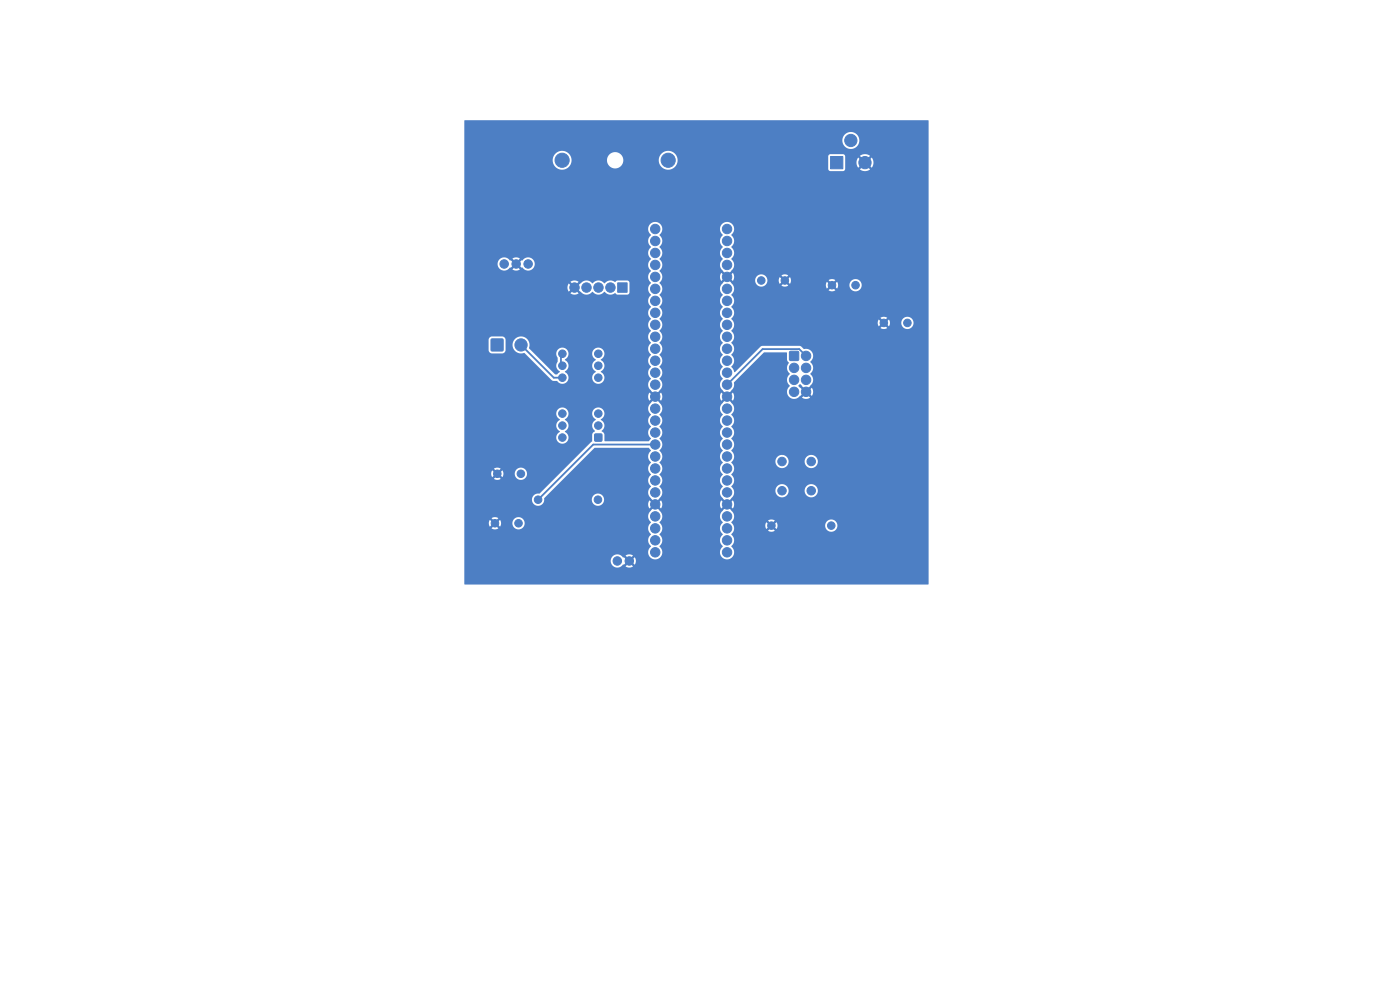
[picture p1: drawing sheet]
<svg xmlns="http://www.w3.org/2000/svg" width="297mm" height="210mm" viewBox="0 0 297 210" stroke-linecap="round" stroke-linejoin="round" font-family="sans-serif">
<g fill="#4d7fc4" stroke="#4d7fc4" stroke-width=".21">
<path d="M126.2 92.1h1.5v1.4h-1.5z"/>
<path d="M176.2 33.2h2.6v2.6h-2.6z"/>
<path d="M131 60h2v2h-2z"/>
<path d="M167.5 74.6l.3-.1 1.5 .1 .2 .2-.1 1.6-.2 .1-1.6-.1-.1-.2z"/>
<path d="M104.2 71.9h2.5v2.5h-2.5z"/>
<circle cx="165.9" cy="97.9" r=".9"/>
<circle cx="165.9" cy="104.1" r=".9"/>
<circle cx="172.1" cy="104.1" r=".9"/>
<circle cx="172.1" cy="97.9" r=".9"/>
<circle cx="126.9" cy="90.3" r=".8"/>
<circle cx="126.9" cy="87.7" r=".8"/>
<circle cx="126.9" cy="80.1" r=".8"/>
<circle cx="126.9" cy="77.6" r=".8"/>
<circle cx="126.9" cy="75" r=".8"/>
<circle cx="119.3" cy="75" r=".8"/>
<circle cx="119.3" cy="77.6" r=".8"/>
<circle cx="119.3" cy="80.1" r=".8"/>
<circle cx="119.3" cy="87.7" r=".8"/>
<circle cx="119.3" cy="90.3" r=".8"/>
<circle cx="119.3" cy="92.8" r=".8"/>
<circle cx="192.5" cy="68.5" r=".8"/>
<circle cx="187.5" cy="68.5" r=".8"/>
<circle cx="114.1" cy="106" r=".8"/>
<circle cx="126.8" cy="106" r=".8"/>
<circle cx="181.5" cy="60.5" r=".8"/>
<circle cx="176.5" cy="60.5" r=".8"/>
<circle cx="183.5" cy="34.5" r="1.3"/>
<circle cx="180.5" cy="29.8" r="1.3"/>
<circle cx="107" cy="56" r=".9"/>
<circle cx="109.5" cy="56" r=".9"/>
<circle cx="112" cy="56" r=".9"/>
<circle cx="110.5" cy="100.5" r=".8"/>
<circle cx="105.5" cy="100.5" r=".8"/>
<circle cx="133.5" cy="119" r=".9"/>
<circle cx="131" cy="119" r=".9"/>
<circle cx="110" cy="111" r=".8"/>
<circle cx="105" cy="111" r=".8"/>
<circle cx="141.7" cy="34" r="1.5"/>
<circle cx="119.3" cy="34" r="1.5"/>
<circle cx="176.3" cy="111.5" r=".8"/>
<circle cx="163.6" cy="111.5" r=".8"/>
<circle cx="139" cy="48.6" r="1"/>
<circle cx="139" cy="51.1" r="1"/>
<circle cx="139" cy="53.7" r="1"/>
<circle cx="139" cy="56.2" r="1"/>
<circle cx="139" cy="58.7" r="1"/>
<circle cx="139" cy="61.3" r="1"/>
<circle cx="139" cy="63.8" r="1"/>
<circle cx="139" cy="66.4" r="1"/>
<circle cx="139" cy="68.9" r="1"/>
<circle cx="139" cy="71.4" r="1"/>
<circle cx="139" cy="74" r="1"/>
<circle cx="139" cy="76.5" r="1"/>
<circle cx="139" cy="79.1" r="1"/>
<circle cx="139" cy="81.6" r="1"/>
<circle cx="139" cy="84.1" r="1"/>
<circle cx="139" cy="86.7" r="1"/>
<circle cx="139" cy="89.2" r="1"/>
<circle cx="139" cy="91.8" r="1"/>
<circle cx="139" cy="94.3" r="1"/>
<circle cx="139" cy="96.8" r="1"/>
<circle cx="139" cy="99.4" r="1"/>
<circle cx="139" cy="101.9" r="1"/>
<circle cx="139" cy="104.5" r="1"/>
<circle cx="139" cy="107" r="1"/>
<circle cx="139" cy="109.5" r="1"/>
<circle cx="139" cy="112.1" r="1"/>
<circle cx="139" cy="114.6" r="1"/>
<circle cx="139" cy="117.2" r="1"/>
<circle cx="154.2" cy="117.2" r="1"/>
<circle cx="154.2" cy="114.6" r="1"/>
<circle cx="154.2" cy="112.1" r="1"/>
<circle cx="154.2" cy="109.5" r="1"/>
<circle cx="154.2" cy="107" r="1"/>
<circle cx="154.2" cy="104.5" r="1"/>
<circle cx="154.2" cy="101.9" r="1"/>
<circle cx="154.2" cy="99.4" r="1"/>
<circle cx="154.2" cy="96.8" r="1"/>
<circle cx="154.2" cy="94.3" r="1"/>
<circle cx="154.2" cy="91.8" r="1"/>
<circle cx="154.2" cy="89.2" r="1"/>
<circle cx="154.2" cy="86.7" r="1"/>
<circle cx="154.2" cy="84.1" r="1"/>
<circle cx="154.2" cy="81.6" r="1"/>
<circle cx="154.2" cy="79.1" r="1"/>
<circle cx="154.2" cy="76.5" r="1"/>
<circle cx="154.2" cy="74" r="1"/>
<circle cx="154.2" cy="71.4" r="1"/>
<circle cx="154.2" cy="68.9" r="1"/>
<circle cx="154.2" cy="66.4" r="1"/>
<circle cx="154.2" cy="63.8" r="1"/>
<circle cx="154.2" cy="61.3" r="1"/>
<circle cx="154.2" cy="58.7" r="1"/>
<circle cx="154.2" cy="56.2" r="1"/>
<circle cx="154.2" cy="53.7" r="1"/>
<circle cx="154.2" cy="51.1" r="1"/>
<circle cx="154.2" cy="48.6" r="1"/>
<circle cx="166.5" cy="59.5" r=".8"/>
<circle cx="161.5" cy="59.5" r=".8"/>
<circle cx="129.5" cy="61" r="1"/>
<circle cx="127" cy="61" r="1"/>
<circle cx="124.4" cy="61" r="1"/>
<circle cx="121.9" cy="61" r="1"/>
<circle cx="171" cy="75.5" r="1"/>
<circle cx="168.5" cy="78" r="1"/>
<circle cx="171" cy="78" r="1"/>
<circle cx="168.5" cy="80.6" r="1"/>
<circle cx="171" cy="80.6" r="1"/>
<circle cx="168.5" cy="83.1" r="1"/>
<circle cx="171" cy="83.1" r="1"/>
<circle cx="110.5" cy="73.2" r="1.3"/>
</g>
<path d="M110.5 73.2l7 6.9h1.8M119 74.8v2.5M171 75.5l-1.4-1.4h-7.8l-7.6 7.5M139 94.3h-13.2l-11.7 11.7" fill="none" stroke="#4d7fc4" stroke-width=".38"/>
<g fill="#4d7fc4">
<path d="M169.4 81.8l.4-.3 1.1 1.1-.4 .4-1.1-1z"/>
<path d="M98.5 25.6h98.5v98.3l-98.4 .1-.1-.1v-5h31.1a1.45 1.45 0 0 0 1 1.5 1.45 1.45 0 0 0 1.7-.7v.1l.8-.8 .4 .4-.8 .8a1.38 1.38 0 0 0 1.6 0l-.8-.8 .4-.4 .8 .7a1.39 1.39 0 0 0 0-1.5l-.8 .8-.4-.4 .7-.8a1.39 1.39 0 0 0-1.5 0l.8 .8-.4 .4-.8-.8-.1 .1a1.43 1.43 0 0 0-1.5-.7 1.43 1.43 0 0 0-1.1 1.3h-31.1v-8h5.2l.2 .8 .7-.7 .4 .4-.7 .7a1.29 1.29 0 0 0 1.4 0l-.7-.7 .4-.4 .7 .7 .2-.8h2.4v.2a1.3 1.3 0 0 0 2 1 1.3 1.3 0 0 0 0-2.2 1.3 1.3 0 0 0-2 1h-2.4l-.2-.6-.7 .7-.4-.4 .7-.7a1.29 1.29 0 0 0-1.4 0l.7 .7-.4 .4-.7-.7-.2 .6h-5.2v-5h14.3a1.3 1.3 0 0 0 1.3 1.4 1.3 1.3 0 0 0 1.4-1.4h10v.2a1.3 1.3 0 0 0 2 1 1.3 1.3 0 0 0 0-2.2 1.3 1.3 0 0 0-2 1h-10l-.1-.1 10.8-10.8h11.4l.5 .5a1.72 1.72 0 0 0 0 2.6 1.62 1.62 0 0 0 0 2.6 1.62 1.62 0 0 0 0 2.5 1.63 1.63 0 0 0 0 2.6l.8 .7-.4 .4-.8-.7a1.49 1.49 0 0 0 .1 1.7l.7-.8 .4 .4-.8 .7a1.66 1.66 0 0 0 0 2.6 1.62 1.62 0 0 0 0 2.6 1.62 1.62 0 0 0 0 2.5 1.53 1.53 0 0 0-.2 2.3 1.53 1.53 0 0 0 2.3-.1 1.53 1.53 0 0 0-.3-2.2 1.62 1.62 0 0 0 0-2.6 1.62 1.62 0 0 0 0-2.5 1.63 1.63 0 0 0 0-2.6l-.8-.7 .4-.4 .8 .7a1.49 1.49 0 0 0-.1-1.7l-.7 .8-.4-.4 .8-.7a1.66 1.66 0 0 0 0-2.6 1.63 1.63 0 0 0 0-2.6 1.62 1.62 0 0 0 0-2.5 1.62 1.62 0 0 0 0-2.6 1.63 1.63 0 0 0 0-2.5 1.62 1.62 0 0 0 0-2.5 1.62 1.62 0 0 0 0-2.6 1.63 1.63 0 0 0 0-2.5l-.8-.8 .4-.3 .8 .6a1.49 1.49 0 0 0-.1-1.6l-.7 .7-.4-.3 .8-.8a1.66 1.66 0 0 0 0-2.6 1.62 1.62 0 0 0 0-2.5 1.62 1.62 0 0 0 0-2.6 1.62 1.62 0 0 0 0-2.5 1.62 1.62 0 0 0 0-2.6 1.63 1.63 0 0 0 0-2.5 1.62 1.62 0 0 0 0-2.5 1.62 1.62 0 0 0 0-2.6 1.62 1.62 0 0 0 0-2.5 1.63 1.63 0 0 0 0-2.6 1.63 1.63 0 0 0 0-2.5 1.62 1.62 0 0 0 0-2.5 1.62 1.62 0 0 0 0-2.6l.5-.6 .1-.7h12.2a1.89 1.89 0 0 0 .6 1.4 1.62 1.62 0 0 0 0 2.5 1.62 1.62 0 0 0 0 2.6 1.63 1.63 0 0 0 .1 2.5l.7 .8-.3 .3-.8-.6a1.49 1.49 0 0 0 0 1.6l.8-.7 .3 .3-.7 .8a1.66 1.66 0 0 0-.1 2.6 1.62 1.62 0 0 0 0 2.5 1.62 1.62 0 0 0 0 2.6 1.62 1.62 0 0 0 0 2.5 1.62 1.62 0 0 0 0 2.5 1.62 1.62 0 0 0 0 2.6 1.62 1.62 0 0 0 0 2.5 1.62 1.62 0 0 0 0 2.6 1.63 1.63 0 0 0 .1 2.5l.7 .8-.3 .3-.8-.6a1.49 1.49 0 0 0 0 1.6l.8-.7 .3 .3-.7 .8a1.66 1.66 0 0 0-.1 2.6 1.62 1.62 0 0 0 0 2.5 1.62 1.62 0 0 0 0 2.6 1.62 1.62 0 0 0 0 2.5 1.62 1.62 0 0 0 0 2.5 1.62 1.62 0 0 0 0 2.6 1.62 1.62 0 0 0 0 2.5 1.63 1.63 0 0 0 .1 2.6l.7 .7-.3 .4-.8-.7a1.49 1.49 0 0 0 0 1.7l.8-.8 .3 .4-.7 .7a1.66 1.66 0 0 0-.1 2.6 1.62 1.62 0 0 0 0 2.6 1.62 1.62 0 0 0 0 2.5 1.53 1.53 0 0 0-.1 2.3 1.53 1.53 0 0 0 2.2-.1 1.53 1.53 0 0 0-.3-2.2 1.62 1.62 0 0 0 0-2.6l.1-.1a1.5 1.5 0 0 0 .4-1.8h6.8l.2 .8 .6-.7 .4 .4-.6 .7a1.29 1.29 0 0 0 1.4 0l-.7-.7 .3-.4 .7 .7 .2-.8h10.1v.2a1.3 1.3 0 0 0 2 1 1.3 1.3 0 0 0 0-2.2 1.3 1.3 0 0 0-2 1h-10.1l-.2-.6-.7 .7-.3-.4 .7-.7a1.29 1.29 0 0 0-1.5 0l.7 .7-.4 .4-.6-.7-.2 .6h-6.8l-.5-.5a1.71 1.71 0 0 0 0-2.7l-.7-.7 .3-.4 .8 .7a1.49 1.49 0 0 0 0-1.7l-.8 .8-.3-.4 .8-.9a1.48 1.48 0 0 0 .5-1.6h8.8v.2a1.4 1.4 0 0 0 1.5 1.3 1.4 1.4 0 0 0 1.3-1.5h3.4v.2a1.4 1.4 0 0 0 2.1 1.1 1.4 1.4 0 0 0 0-2.4 1.4 1.4 0 0 0-2.1 1.1h-3.4v-.2a1.41 1.41 0 0 0-1.5-1.1 1.41 1.41 0 0 0-1.3 1.3h-8.8l-.6-.8a1.63 1.63 0 0 0 0-2.6 1.62 1.62 0 0 0 0-2.5l.3-.3h9.1a1.4 1.4 0 0 0 1.4 1.5 1.4 1.4 0 0 0 1.4-1.5h3.4v.2a1.4 1.4 0 0 0 2.1 1.1 1.4 1.4 0 0 0 0-2.4 1.4 1.4 0 0 0-2.1 1.1h-3.4v-.2a1.41 1.41 0 0 0-1.5-1.1 1.41 1.41 0 0 0-1.3 1.3h-9.1l.1-.2a1.64 1.64 0 0 0-.4-2.1 1.63 1.63 0 0 0 0-2.5 1.62 1.62 0 0 0 0-2.5 1.62 1.62 0 0 0 0-2.6 1.63 1.63 0 0 0 0-2.5l-.7-.8 .3-.3 .8 .6a1.49 1.49 0 0 0 0-1.6l-.8 .7-.3-.3 .8-.9a1.73 1.73 0 0 0 .5-1.7l6.4-6.4 4.8 .1 .1 1.6 .3 .5a1.74 1.74 0 0 0 .3 2.4 1.62 1.62 0 0 0 0 2.6 1.55 1.55 0 0 0-.2 2.3 1.55 1.55 0 0 0 2.4-.2l.7-.8 .4 .4-.7 .8a1.49 1.49 0 0 0 1.7-.1l-.8-.7 .4-.4 .8 .7a1.49 1.49 0 0 0-.1-1.6l-.7 .7-.4-.4 .8-.7a1.66 1.66 0 0 0 0-2.6 1.62 1.62 0 0 0 0-2.6 1.56 1.56 0 0 0 .4-1.9 1.56 1.56 0 0 0-1.8-.8l-.9-.6h-8l-5.7 5.5h-.1l-.7-1.1a1.62 1.62 0 0 0 0-2.6 1.62 1.62 0 0 0 0-2.5 1.62 1.62 0 0 0 0-2.6h.1a1.5 1.5 0 0 0 .5-1.7h30.5l.2 .8 .7-.7 .4 .4-.7 .7a1.29 1.29 0 0 0 1.4 0l-.7-.7 .4-.4 .7 .7 .2-.8h2.4v.2a1.3 1.3 0 0 0 2 1 1.3 1.3 0 0 0 0-2.2 1.3 1.3 0 0 0-2 1h-2.4l-.2-.6-.7 .7-.4-.4 .7-.7a1.29 1.29 0 0 0-1.4 0l.7 .7-.4 .4-.7-.7-.2 .6h-30.5l-.6-.8a1.61 1.61 0 0 0 0-2.5 1.62 1.62 0 0 0 0-2.6 1.63 1.63 0 0 0 0-2.5l-.7-.8 .3-.3 .8 .7 .1-.2h4.6a1.3 1.3 0 0 0 1.3 1.4 1.3 1.3 0 0 0 1.3-1.4h2.4l.2 .8 .7-.7 .4 .4-.7 .7a1.29 1.29 0 0 0 1.4 0l-.2-.2h8.2l.2 .8 .7-.7 .4 .4-.7 .7a1.29 1.29 0 0 0 1.4 0l-.7-.7 .4-.4 .7 .7 .2-.8h2.4v.2a1.3 1.3 0 0 0 2 1 1.3 1.3 0 0 0 0-2.2 1.3 1.3 0 0 0-2 1h-2.4l-.2-.6-.7 .7-.4-.4 .7-.7a1.29 1.29 0 0 0-1.4 0l.7 .7-.4 .4-.7-.7-.2 .6h-8.2l-.5-.5 .4-.4 .7 .7a1.29 1.29 0 0 0 0-1.4l-.7 .7-.4-.4 .7-.7a1.29 1.29 0 0 0-1.4 0l.7 .7-.4 .4-.7-.7-.2 .6h-2.4a1.3 1.3 0 0 0-1.3-1.2 1.3 1.3 0 0 0-1.3 1.2l-4.6-.1a1.48 1.48 0 0 0-.1-1.4l-.8 .7-.3-.3 .7-.8a1.66 1.66 0 0 0 0-2.6 1.62 1.62 0 0 0 0-2.5 1.62 1.62 0 0 0 0-2.6 1.51 1.51 0 0 0-.1-2.5 1.51 1.51 0 0 0-2.3 1.2h-12.2v-.3a1.53 1.53 0 0 0-2.4-.8 1.53 1.53 0 0 0 0 2.5 1.62 1.62 0 0 0 0 2.5 1.62 1.62 0 0 0 0 2.6 1.62 1.62 0 0 0 0 2.5 1.62 1.62 0 0 0 0 2.5 1.62 1.62 0 0 0 0 2.6 1.62 1.62 0 0 0 0 2.5 1.62 1.62 0 0 0 0 2.6 1.62 1.62 0 0 0 0 2.5 1.62 1.62 0 0 0 0 2.5 1.62 1.62 0 0 0 0 2.6 1.62 1.62 0 0 0 0 2.5 1.62 1.62 0 0 0 0 2.6 1.63 1.63 0 0 0 0 2.5l.8 .8-.4 .3-.8-.6a1.49 1.49 0 0 0 .1 1.6l.7-.7 .4 .3-.8 .8a1.66 1.66 0 0 0 0 2.6 1.62 1.62 0 0 0 0 2.5 1.62 1.62 0 0 0 0 2.6l-.5 .5h-9.3l-.1-.1v-1.5l-.6-.5a1.44 1.44 0 0 0-.2-2.5 1.34 1.34 0 0 0 .6-2.1 1.34 1.34 0 0 0-2.2 .1 1.34 1.34 0 0 0 .6 2 1.44 1.44 0 0 0-.2 2.5l-.6 .6v1.5l-11.1 11.1h-.2a1.3 1.3 0 0 0-1.5 1.2h-14.3v-5.5h5.7l.2 .8 .7-.7 .4 .4-.7 .7a1.29 1.29 0 0 0 1.4 0l-.7-.7 .4-.4 .7 .7 .2-.8h2.4v.2a1.3 1.3 0 0 0 2 1 1.3 1.3 0 0 0 0-2.2 1.3 1.3 0 0 0-2 1h-2.4l-.2-.6-.7 .7-.4-.4 .7-.7a1.29 1.29 0 0 0-1.4 0l.7 .7-.4 .4-.7-.7-.2 .6h-5.7v-12.8h19.5a1.77 1.77 0 0 0 .8 1.4 1.42 1.42 0 0 0-.8 1.3 1.42 1.42 0 0 0 .8 1.3 1.34 1.34 0 0 0-.5 2 1.34 1.34 0 0 0 2.1 0 1.34 1.34 0 0 0-.6-2.1 1.42 1.42 0 0 0 .8-1.2 1.42 1.42 0 0 0-.8-1.3 1.32 1.32 0 0 0 .3-2.3 1.32 1.32 0 0 0-2.1 .9h-19.5v-15.5h5.2v2.2a.74 .74 0 0 0 .7 .7l2.4-.1 .4-.5 .1-1.3h1.4a1.89 1.89 0 0 0 2.6 1.8l5.7 5.8 1.1 .1a1.35 1.35 0 0 0 2.2 .2 1.35 1.35 0 0 0-.5-2.2 1.42 1.42 0 0 0 .8-1.2 1.42 1.42 0 0 0-.8-1.3l.2-.2a1.3 1.3 0 0 0 .6-1.2h5v.2a1.42 1.42 0 0 0 .8 1.1v.2a1.38 1.38 0 0 0-.8 1.2 1.38 1.38 0 0 0 .8 1.3 1.34 1.34 0 0 0-.5 2 1.34 1.34 0 0 0 2.1 0 1.34 1.34 0 0 0-.6-2.1 1.42 1.42 0 0 0 .8-1.2 1.42 1.42 0 0 0-.8-1.3 1.32 1.32 0 0 0 .3-2.3 1.32 1.32 0 0 0-2.1 .9h-5a1.31 1.31 0 0 0-1.8-1.1 1.31 1.31 0 0 0-.5 2.1v.9a1.41 1.41 0 0 0 .5 2.1l-.1 .1a.85 .85 0 0 1-1 .4l-5.5-5.5a1.81 1.81 0 0 0-1.3-2.5 1.81 1.81 0 0 0-2.2 1.7h-1.4v-1a.74 .74 0 0 0-.7-.7h-2.3l-.5 .3-.1 .4h-5.2v-11.2h21.9l.3 1 .7-.8 .4 .4-.8 .7a1.48 1.48 0 0 0 1.7 0l-.7-.7 .4-.4 .7 .8a1.66 1.66 0 0 0 2.6 0 1.62 1.62 0 0 0 2.6 0 1.67 1.67 0 0 0 2.2 .3l.5 .3 2.3-.1 .2-.4v-2l-.1-.4-.3-.1h-2.2l-.4 .3a1.66 1.66 0 0 0-2.3 .3 1.62 1.62 0 0 0-2.5 0 1.63 1.63 0 0 0-2.6 0l-.7 .8-.4-.4 .7-.8a1.49 1.49 0 0 0-1.7 .1l.8 .7-.4 .4-.7-.8-.3 .8h-21.9v-5h7.1a1.45 1.45 0 0 0 1 1.5 1.45 1.45 0 0 0 1.7-.7v.1l.7-.7 .4 .4-.7 .7a1.38 1.38 0 0 0 1.6 0l-.7-.7 .4-.4 .7 .7 .1-.1a1.43 1.43 0 0 0 2.2 .3 1.43 1.43 0 0 0-.1-2.2 1.43 1.43 0 0 0-2.2 .5v-.1l-.7 .7-.4-.4 .7-.7a1.38 1.38 0 0 0-1.6 0l.7 .7-.4 .4-.7-.7-.1 .1a1.43 1.43 0 0 0-1.5-.7 1.43 1.43 0 0 0-1.1 1.3h-7.1v-22h18.7v.2a2 2 0 0 0 2.2 1.9 2 2 0 0 0 1.9-2.1h7.5v.2a1.73 1.73 0 0 0 1.8 1.6 1.73 1.73 0 0 0 1.6-1.8h7.5v.2a2 2 0 0 0 2.5 1.8 2 2 0 0 0 1.4-2.7h32.1v2.6l.3 .4h3l.3-.3v-1.5h2.4l.1 .7 .3 .5 .7-.7 .3 .3-.6 .8a1.79 1.79 0 0 0 2.1-.1l-.7-.7 .3-.3 .8 .6a1.79 1.79 0 0 0-.1-2.1l-.7 .7-.3-.3 .6-.8a1.79 1.79 0 0 0-2.1 .1l.7 .7-.3 .3-.7-.7-.4 1h-2.4v-1.3l-.5-.4h-2.7l-.4 .5-32.2-.1a2.01 2.01 0 0 0-2.1-1.1 2.01 2.01 0 0 0-1.7 1.9h-7.5v-.2a1.74 1.74 0 0 0-1.8-1.4 1.74 1.74 0 0 0-1.6 1.6h-7.5a2 2 0 0 0-2.1-1.9 2 2 0 0 0-2 1.9h-18.7v-4.2h80.2v.2a1.8 1.8 0 0 0 2.7 1.4 1.8 1.8 0 0 0 0-3 1.8 1.8 0 0 0-2.7 1.4h-80.2z"/>
</g>
</svg>
